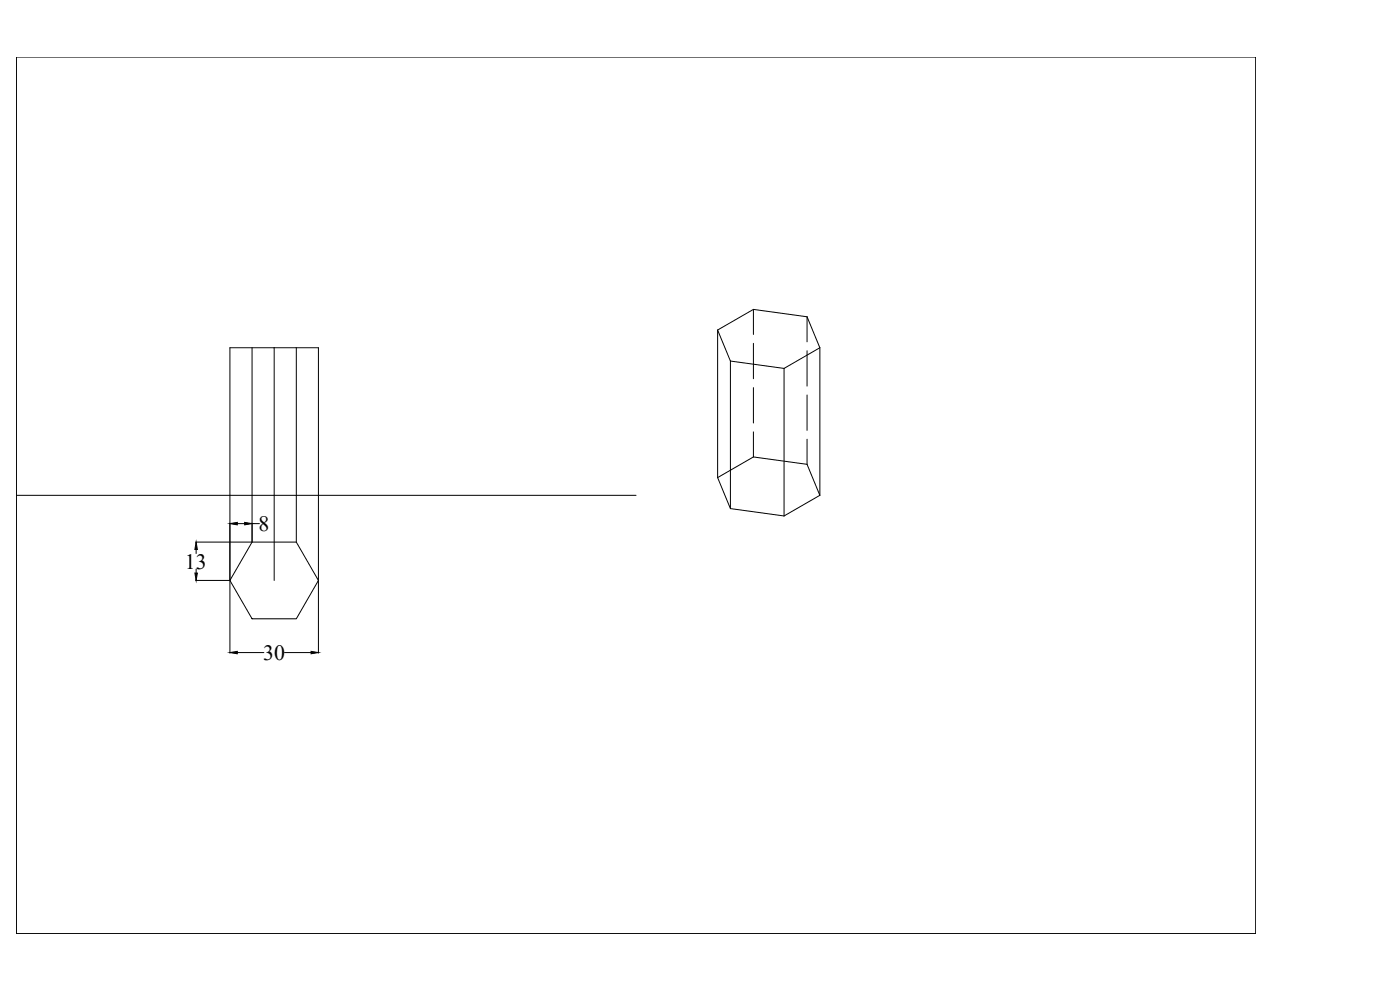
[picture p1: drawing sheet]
<svg xmlns="http://www.w3.org/2000/svg" width="420mm" height="297mm" viewBox="0 0 420 297" stroke-linecap="round" stroke-linejoin="round" font-family="sans-serif">
<defs><g id="words">
<g font-size="6.5">
<text x="77.5" y="159.3">8</text>
<text x="55.5" y="170.6">13</text>
<text x="79" y="198">30</text>
</g>
</g></defs>
<!-- layer: 0 -->
<g fill="none" stroke="#000" stroke-width=".3">
<path d="M4.9 17.1h371.9v263h-371.9zM215.4 99v44.3M215.4 99l3.8 9.3M226.1 92.8l16.1 2.2M226.1 92.8l-10.7 6.2M226.1 92.8v7.6M242.2 95l3.8 9.3M242.2 95v7.6M75.6 104.3v58.4h-16.9M82.3 104.3v69.9M88.9 104.3v58.4M219.2 108.3l16.1 2.2"/>
<path d="M219.2 108.3v44.3M226.1 103v10.6M226.1 116.3v10.6M235.3 110.5v44.3M242.2 105.2v10.7M242.2 118.5v10.6M246 104.3l-10.7 6.2M246 104.3v44.3M226.1 137.1l16.1 2.2M226.1 137.1l-10.7 6.2M226.1 129.6v7.5M242.2 139.3l3.8 9.3"/>
<path d="M242.2 131.8v7.5M4.9 148.6h186M71.2 157.1h2.2M75.6 157.1h2.3M215.4 143.3l3.8 9.3M219.2 152.6l16.1 2.2M246 148.6l-10.7 6.2M58.7 174.2h10.2M58.9 164.9v1.2M58.9 170.7v1.2M75.6 162.7h13.3l6.7 11.5-6.7 11.5h-13.3l-6.6-11.5zM69 196v-91.7h26.6v91.7"/>
<path d="M71.2 195.8h8M85.4 195.8h8"/>
</g>
<path d="M69 157.1l2.2-.4v.8zM73.4 156.7l2.2 .4-2.2 .4zM58.5 171.9h.7l-.3 2.3zM58.9 162.7l.3 2.2h-.7zM69 195.8l2.2-.4v.8zM93.4 195.4l2.2 .4-2.2 .4z" fill="#000" stroke="#000" stroke-width=".3"/>
<use href="#words"/>
</svg>
